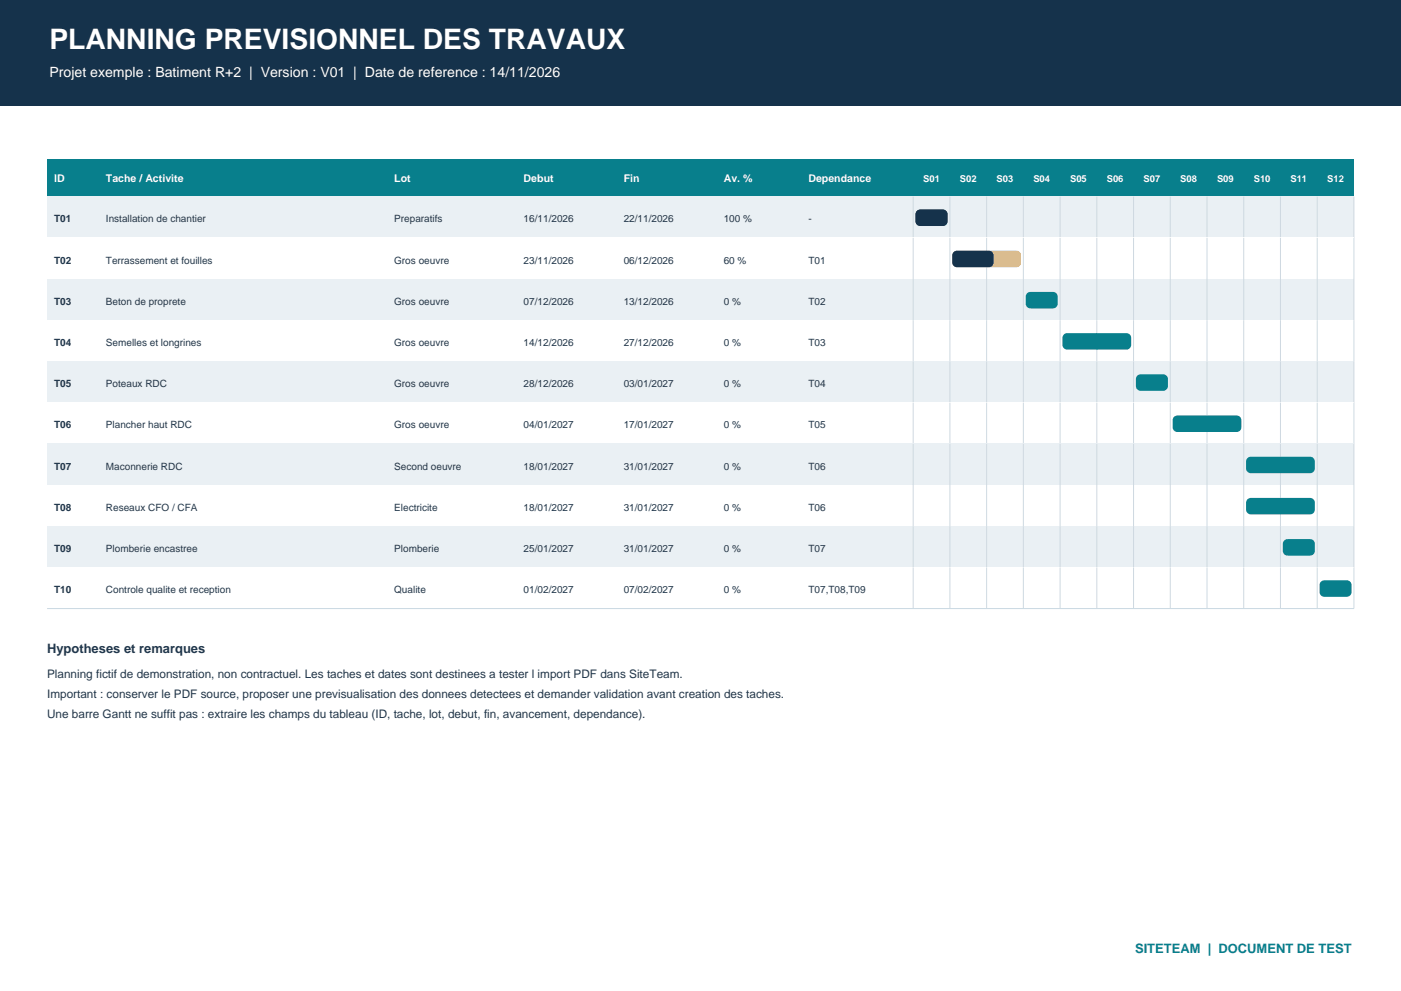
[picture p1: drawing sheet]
<svg xmlns="http://www.w3.org/2000/svg" width="420mm" height="297mm" viewBox="0 0 420 297" stroke-linecap="round" stroke-linejoin="round" font-family="sans-serif">
<defs><g id="words">
<text font-size="8.5" fill="#fff" x="14.8" y="14.8">PLANNING PREVISIONNEL DES TRAVAUX</text>
<text font-size="4.2" fill="#fff" x="14.8" y="22.9">Projet exemple : Batiment R+2 | Version : V01 | Date de reference : 14/11/2026</text>
<text font-size="3.9" fill="#243647" x="14.1" y="195.8">Hypotheses et remarques</text>
<text font-size="3.9" fill="#087f8c" x="340.3" y="285.7">SITETEAM | DOCUMENT DE TEST</text>
<g font-size="3.5" fill="#243647">
<text x="14.1" y="203.2">Planning fictif de demonstration, non contractuel. Les taches et dates sont destinees a tester l import PDF dans SiteTeam.</text>
<text x="14.1" y="209.2">Important : conserver le PDF source, proposer une previsualisation des donnees detectees et demander validation avant creation des taches.</text>
<text x="14.1" y="215.2">Une barre Gantt ne suffit pas : extraire les champs du tableau (ID, tache, lot, debut, fin, avancement, dependance).</text>
</g>
<g font-size="3.2" fill="#fff">
<text x="16.2" y="54.7">ID</text>
<text x="31.7" y="54.7">Tache / Activite</text>
<text x="118.2" y="54.7">Lot</text>
<text x="157" y="54.7">Debut</text>
<text x="187" y="54.7">Fin</text>
<text x="217" y="54.7">Av. %</text>
<text x="242.4" y="54.7">Dependance</text>
</g>
<g font-size="3" fill="#243647">
<text x="16.2" y="66.7">T01</text>
<text x="31.7" y="66.7">Installation de chantier</text>
<text x="118.2" y="66.7">Preparatifs</text>
<text x="157" y="66.7">16/11/2026</text>
<text x="187" y="66.7">22/11/2026</text>
<text x="217" y="66.7">100 %</text>
<text x="242.4" y="66.7">-</text>
<text x="16.2" y="79">T02</text>
<text x="31.7" y="79">Terrassement et fouilles</text>
<text x="118.2" y="79">Gros oeuvre</text>
<text x="157" y="79">23/11/2026</text>
<text x="187" y="79">06/12/2026</text>
<text x="217" y="79">60 %</text>
<text x="242.4" y="79">T01</text>
<text x="16.2" y="91.4">T03</text>
<text x="31.7" y="91.4">Beton de proprete</text>
<text x="118.2" y="91.4">Gros oeuvre</text>
<text x="157" y="91.4">07/12/2026</text>
<text x="187" y="91.4">13/12/2026</text>
<text x="217" y="91.4">0 %</text>
<text x="242.4" y="91.4">T02</text>
<text x="16.2" y="103.7">T04</text>
<text x="31.7" y="103.7">Semelles et longrines</text>
<text x="118.2" y="103.7">Gros oeuvre</text>
<text x="157" y="103.7">14/12/2026</text>
<text x="187" y="103.7">27/12/2026</text>
<text x="217" y="103.7">0 %</text>
<text x="242.4" y="103.7">T03</text>
<text x="16.2" y="116.1">T05</text>
<text x="31.7" y="116.1">Poteaux RDC</text>
<text x="118.2" y="116.1">Gros oeuvre</text>
<text x="157" y="116.1">28/12/2026</text>
<text x="187" y="116.1">03/01/2027</text>
<text x="217" y="116.1">0 %</text>
<text x="242.4" y="116.1">T04</text>
<text x="16.2" y="128.4">T06</text>
<text x="31.7" y="128.4">Plancher haut RDC</text>
<text x="118.2" y="128.4">Gros oeuvre</text>
<text x="157" y="128.4">04/01/2027</text>
<text x="187" y="128.4">17/01/2027</text>
<text x="217" y="128.4">0 %</text>
<text x="242.4" y="128.4">T05</text>
<text x="16.2" y="140.8">T07</text>
<text x="31.7" y="140.8">Maconnerie RDC</text>
<text x="118.2" y="140.8">Second oeuvre</text>
<text x="157" y="140.8">18/01/2027</text>
<text x="187" y="140.8">31/01/2027</text>
<text x="217" y="140.8">0 %</text>
<text x="242.4" y="140.8">T06</text>
<text x="16.2" y="153.1">T08</text>
<text x="31.7" y="153.1">Reseaux CFO / CFA</text>
<text x="118.2" y="153.1">Electricite</text>
<text x="157" y="153.1">18/01/2027</text>
<text x="187" y="153.1">31/01/2027</text>
<text x="217" y="153.1">0 %</text>
<text x="242.4" y="153.1">T06</text>
<text x="16.2" y="165.5">T09</text>
<text x="31.7" y="165.5">Plomberie encastree</text>
<text x="118.2" y="165.5">Plomberie</text>
<text x="157" y="165.5">25/01/2027</text>
<text x="187" y="165.5">31/01/2027</text>
<text x="217" y="165.5">0 %</text>
<text x="242.4" y="165.5">T07</text>
<text x="16.2" y="177.8">T10</text>
<text x="31.7" y="177.8">Controle qualite et reception</text>
<text x="118.2" y="177.8">Qualite</text>
<text x="157" y="177.8">01/02/2027</text>
<text x="187" y="177.8">07/02/2027</text>
<text x="217" y="177.8">0 %</text>
<text x="242.4" y="177.8">T07,T08,T09</text>
</g>
<g font-size="2.8" fill="#fff">
<text x="276.8" y="54.7">S01</text>
<text x="287.8" y="54.7">S02</text>
<text x="298.8" y="54.7">S03</text>
<text x="309.8" y="54.7">S04</text>
<text x="320.8" y="54.7">S05</text>
<text x="331.8" y="54.7">S06</text>
<text x="342.8" y="54.7">S07</text>
<text x="353.8" y="54.7">S08</text>
<text x="364.8" y="54.7">S09</text>
<text x="375.9" y="54.7">S10</text>
<text x="386.9" y="54.7">S11</text>
<text x="397.9" y="54.7">S12</text>
</g>
</g></defs>
<path d="M0 0h420v31.8h-420z" fill-rule="evenodd" fill="#15324b"/>
<path d="M14.1 47.6h391.8v11.3h-391.8z" fill-rule="evenodd" fill="#087f8c"/>
<path d="M14.1 58.9h391.8v12.4h-391.8z" fill-rule="evenodd" fill="#eaf0f4"/>
<g fill="none" stroke="#ced9e1" stroke-width=".3">
<path d="M273.8 58.9v12.4M284.8 58.9v12.4M295.8 58.9v12.4M306.8 58.9v12.4M317.8 58.9v12.4M328.8 58.9v12.4M339.8 58.9v12.4M350.8 58.9v12.4M361.8 58.9v12.4M372.9 58.9v12.4M383.9 58.9v12.4M394.9 58.9v12.4"/>
<path d="M405.9 58.9v12.4"/>
</g>
<path d="M274.7 63.4l1.2-.6h6.7a1.41 1.41 0 0 1 1.5 1.4v2.1a1.41 1.41 0 0 1-1.5 1.4h-6.7a1.41 1.41 0 0 1-1.4-1.4v-2.1z" fill-rule="evenodd" fill="#087f8c"/>
<path d="M274.7 63.4l1.2-.6h6.7a1.41 1.41 0 0 1 1.5 1.4v2.1a1.41 1.41 0 0 1-1.5 1.4h-6.7a1.41 1.41 0 0 1-1.4-1.4v-2.1z" fill-rule="evenodd" fill="#15324b"/>
<path d="M14.1 71.3h391.8v12.3h-391.8z" fill-rule="evenodd" fill="#fff"/>
<g fill="none" stroke="#ced9e1" stroke-width=".3">
<path d="M273.8 71.3v12.3M284.8 71.3v12.3M295.8 71.3v12.3M306.8 71.3v12.3M317.8 71.3v12.3M328.8 71.3v12.3M339.8 71.3v12.3M350.8 71.3v12.3M361.8 71.3v12.3M372.9 71.3v12.3M383.9 71.3v12.3M394.9 71.3v12.3"/>
<path d="M405.9 71.3v12.3"/>
</g>
<path d="M285.7 75.7l1.2-.6h17.8a1.41 1.41 0 0 1 1.4 1.5v2.1a1.41 1.41 0 0 1-1.4 1.4h-17.8a1.41 1.41 0 0 1-1.4-1.4v-2.1z" fill-rule="evenodd" fill="#e9a23b"/>
<path d="M285.7 75.7l1.2-.6h9.5a1.41 1.41 0 0 1 1.4 1.5v2.1a1.41 1.41 0 0 1-1.4 1.4h-9.5a1.41 1.41 0 0 1-1.4-1.4v-2.1z" fill-rule="evenodd" fill="#15324b"/>
<path d="M14.1 83.6h391.8v12.4h-391.8z" fill-rule="evenodd" fill="#eaf0f4"/>
<g fill="none" stroke="#ced9e1" stroke-width=".3">
<path d="M273.8 83.6v12.4M284.8 83.6v12.4M295.8 83.6v12.4M306.8 83.6v12.4M317.8 83.6v12.4M328.8 83.6v12.4M339.8 83.6v12.4M350.8 83.6v12.4M361.8 83.6v12.4M372.9 83.6v12.4M383.9 83.6v12.4M394.9 83.6v12.4"/>
<path d="M405.9 83.6v12.4"/>
</g>
<path d="M308.1 87.8l.8-.3h6.8a1.41 1.41 0 0 1 1.4 1.4v2.1a1.41 1.41 0 0 1-1.4 1.4h-6.8a1.41 1.41 0 0 1-1.4-1.4l.1-2.5z" fill-rule="evenodd" fill="#087f8c"/>
<path d="M14.1 96h391.8v12.3h-391.8z" fill-rule="evenodd" fill="#fff"/>
<g fill="none" stroke="#ced9e1" stroke-width=".3">
<path d="M273.8 96v12.3M284.8 96v12.3M295.8 96v12.3M306.8 96v12.3M317.8 96v12.3M328.8 96v12.3M339.8 96v12.3M350.8 96v12.3M361.8 96v12.3M372.9 96v12.3M383.9 96v12.3M394.9 96v12.3"/>
<path d="M405.9 96v12.3"/>
</g>
<path d="M318.8 100.4l1.1-.6h17.8a1.41 1.41 0 0 1 1.4 1.4v2.2a1.41 1.41 0 0 1-1.4 1.4h-17.8a1.41 1.41 0 0 1-1.4-1.4v-2.2z" fill-rule="evenodd" fill="#087f8c"/>
<path d="M14.1 108.3h391.8v12.3h-391.8z" fill-rule="evenodd" fill="#eaf0f4"/>
<g fill="none" stroke="#ced9e1" stroke-width=".3">
<path d="M273.8 108.3v12.3M284.8 108.3v12.3M295.8 108.3v12.3M306.8 108.3v12.3M317.8 108.3v12.3M328.8 108.3v12.3M339.8 108.3v12.3M350.8 108.3v12.3M361.8 108.3v12.3M372.9 108.3v12.3M383.9 108.3v12.3M394.9 108.3v12.3"/>
<path d="M405.9 108.3v12.3"/>
</g>
<path d="M340.8 112.8l1.1-.6h6.8a1.41 1.41 0 0 1 1.4 1.4v2.1a1.41 1.41 0 0 1-1.4 1.4h-6.8a1.41 1.41 0 0 1-1.4-1.4v-2.1z" fill-rule="evenodd" fill="#087f8c"/>
<path d="M14.1 120.6h391.8v12.4h-391.8z" fill-rule="evenodd" fill="#fff"/>
<g fill="none" stroke="#ced9e1" stroke-width=".3">
<path d="M273.8 120.6v12.4M284.8 120.6v12.4M295.8 120.6v12.4M306.8 120.6v12.4M317.8 120.6v12.4M328.8 120.6v12.4M339.8 120.6v12.4M350.8 120.6v12.4M361.8 120.6v12.4M372.9 120.6v12.4M383.9 120.6v12.4M394.9 120.6v12.4"/>
<path d="M405.9 120.6v12.4"/>
</g>
<path d="M352.1 124.8l.8-.3h17.8a1.41 1.41 0 0 1 1.4 1.4v2.2a1.41 1.41 0 0 1-1.4 1.4h-17.8a1.41 1.41 0 0 1-1.4-1.4l.1-2.6z" fill-rule="evenodd" fill="#087f8c"/>
<path d="M14.1 133h391.8v12.3h-391.8z" fill-rule="evenodd" fill="#eaf0f4"/>
<g fill="none" stroke="#ced9e1" stroke-width=".3">
<path d="M273.8 133v12.3M284.8 133v12.3M295.8 133v12.3M306.8 133v12.3M317.8 133v12.3M328.8 133v12.3M339.8 133v12.3M350.8 133v12.3M361.8 133v12.3M372.9 133v12.3M383.9 133v12.3M394.9 133v12.3"/>
<path d="M405.9 133v12.3"/>
</g>
<path d="M373.8 137.5l1.2-.6h17.8a1.41 1.41 0 0 1 1.4 1.4v2.1a1.41 1.41 0 0 1-1.4 1.4h-17.8a1.41 1.41 0 0 1-1.4-1.4v-2.1z" fill-rule="evenodd" fill="#087f8c"/>
<path d="M14.1 145.3h391.8v12.4h-391.8z" fill-rule="evenodd" fill="#fff"/>
<g fill="none" stroke="#ced9e1" stroke-width=".3">
<path d="M273.8 145.3v12.4M284.8 145.3v12.4M295.8 145.3v12.4M306.8 145.3v12.4M317.8 145.3v12.4M328.8 145.3v12.4M339.8 145.3v12.4M350.8 145.3v12.4M361.8 145.3v12.4M372.9 145.3v12.4M383.9 145.3v12.4M394.9 145.3v12.4"/>
<path d="M405.9 145.3v12.4"/>
</g>
<path d="M373.8 149.8l1.2-.6h17.8a1.41 1.41 0 0 1 1.4 1.4v2.2a1.41 1.41 0 0 1-1.4 1.4h-17.8a1.41 1.41 0 0 1-1.4-1.4v-2.2z" fill-rule="evenodd" fill="#087f8c"/>
<path d="M14.1 157.7h391.8v12.3h-391.8z" fill-rule="evenodd" fill="#eaf0f4"/>
<g fill="none" stroke="#ced9e1" stroke-width=".3">
<path d="M273.8 157.7v12.3M284.8 157.7v12.3M295.8 157.7v12.3M306.8 157.7v12.3M317.8 157.7v12.3M328.8 157.7v12.3M339.8 157.7v12.3M350.8 157.7v12.3M361.8 157.7v12.3M372.9 157.7v12.3M383.9 157.7v12.3M394.9 157.7v12.3"/>
<path d="M405.9 157.7v12.3"/>
</g>
<path d="M384.8 162.1l1.2-.5h6.8a1.41 1.41 0 0 1 1.4 1.4v2.1a1.41 1.41 0 0 1-1.4 1.4h-6.8a1.41 1.41 0 0 1-1.4-1.4v-2.1z" fill-rule="evenodd" fill="#087f8c"/>
<path d="M14.1 170h391.8v12.4h-391.8z" fill-rule="evenodd" fill="#fff"/>
<g fill="none" stroke="#ced9e1" stroke-width=".3">
<path d="M273.8 170v12.4M284.8 170v12.4M295.8 170v12.4M306.8 170v12.4M317.8 170v12.4M328.8 170v12.4M339.8 170v12.4M350.8 170v12.4M361.8 170v12.4M372.9 170v12.4M383.9 170v12.4M394.9 170v12.4"/>
<path d="M405.9 170v12.4"/>
</g>
<path d="M396.2 174.2l.8-.3h6.8a1.41 1.41 0 0 1 1.4 1.4v2.1a1.41 1.41 0 0 1-1.4 1.5h-6.8a1.41 1.41 0 0 1-1.4-1.5l.1-2.5z" fill-rule="evenodd" fill="#087f8c"/>
<path d="M14.1 182.4h391.8" fill="none" stroke="#c9d8e2" stroke-width=".3"/>
<use href="#words"/>
</svg>
